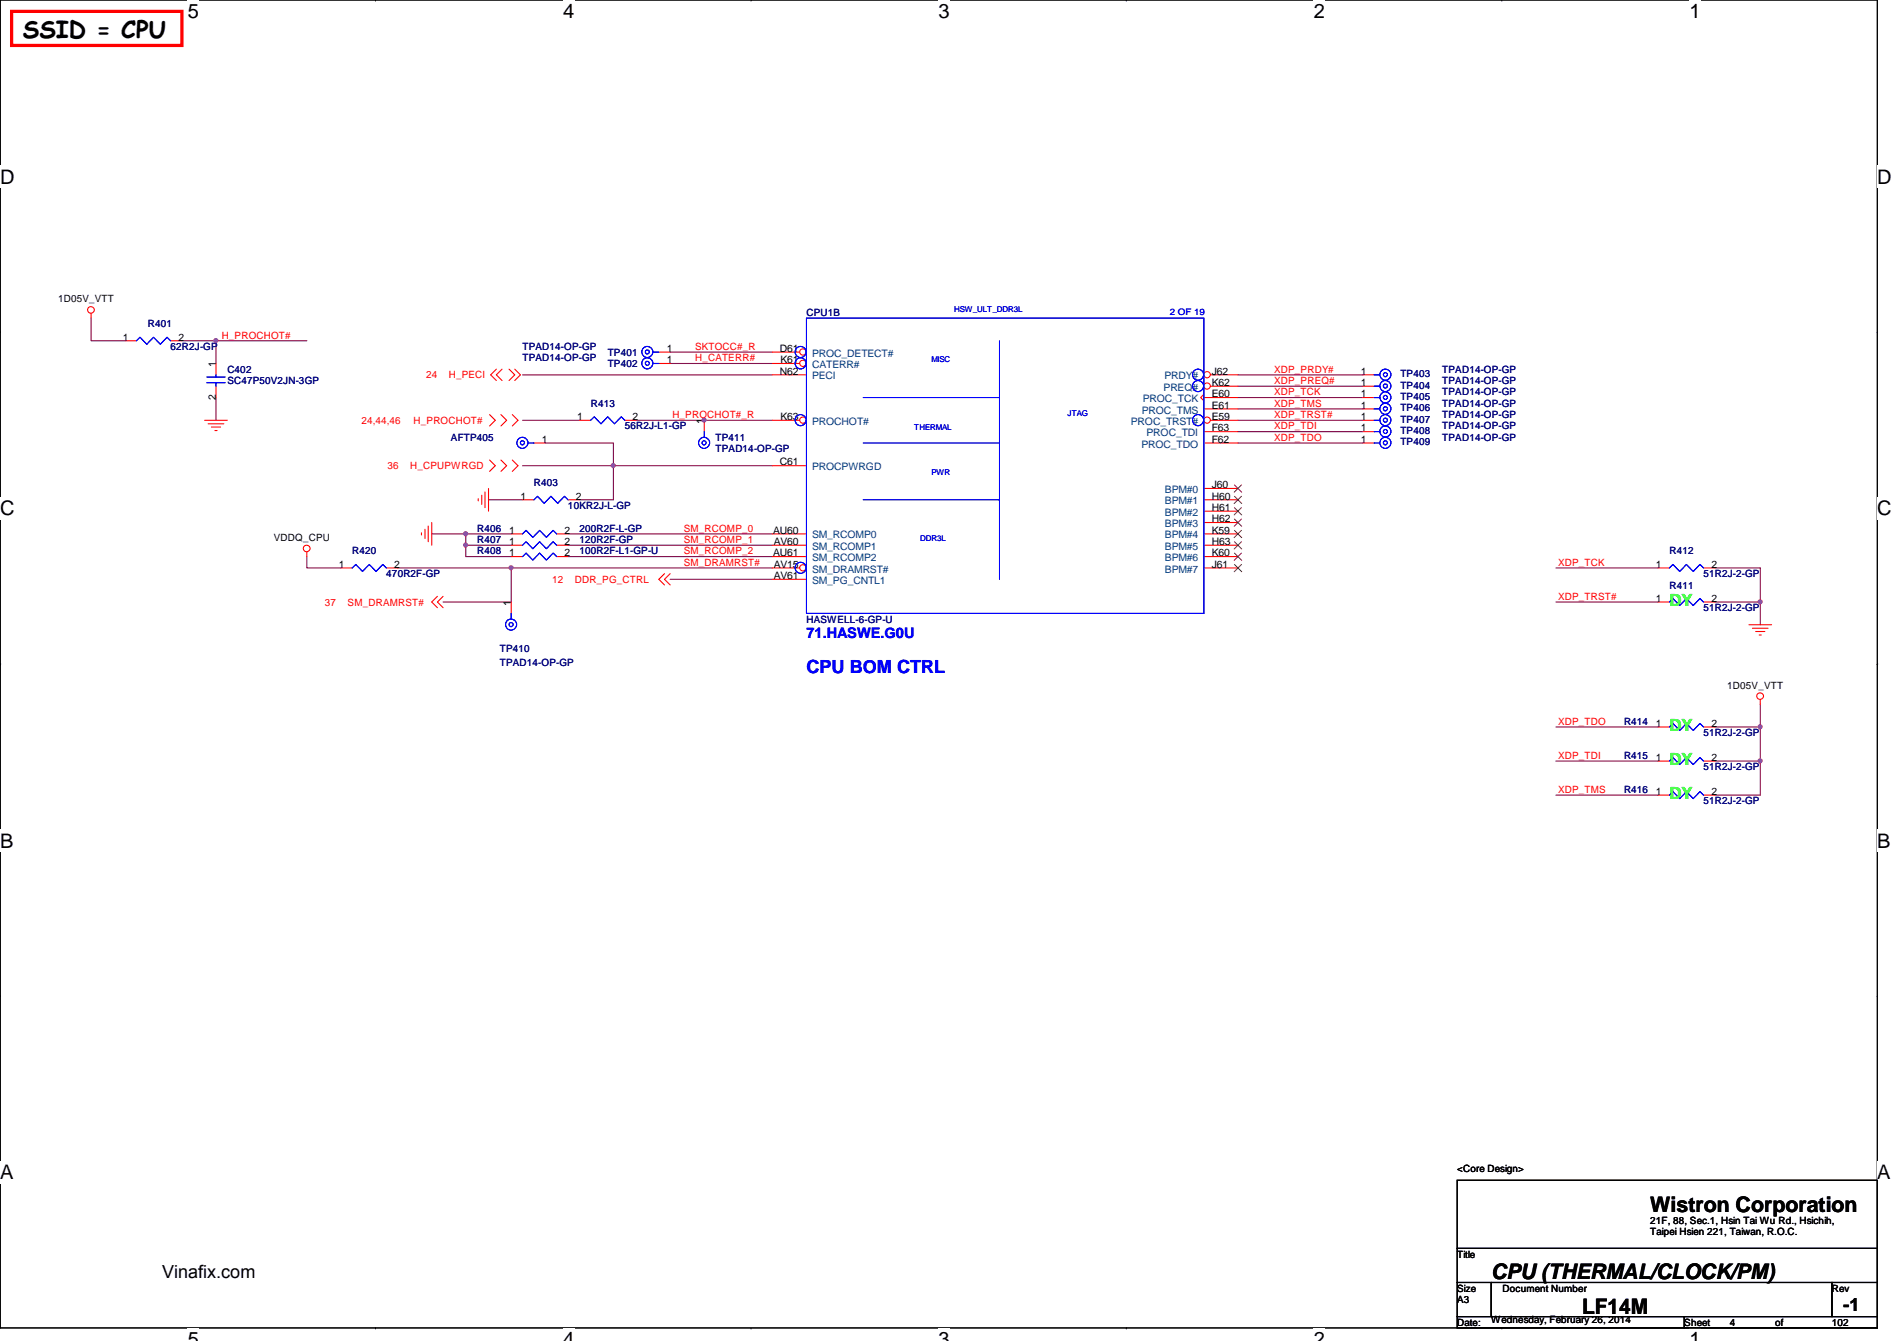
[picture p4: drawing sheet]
<svg xmlns="http://www.w3.org/2000/svg" width="297mm" height="210mm" viewBox="0 0 297 210" stroke-linecap="round" stroke-linejoin="round" font-family="sans-serif">
<defs><g id="words">
<text font-size="3.7" x="3.6" y="5.9">SSID = CPU</text>
<g font-size="3.3">
<text x="258.4" y="189.7">Wistron Corporation</text>
<text x="233.5" y="200.2">CPU (THERMAL/CLOCK/PM)</text>
<text x="247.7" y="205.7">LF14M</text>
</g>
<g font-size="3.1">
<text x="29.4" y="2.8">5</text>
<text x="88.2" y="2.8">4</text>
<text x="147" y="2.8">3</text>
<text x="205.7" y="2.8">2</text>
<text x="264.5" y="2.8">1</text>
<text x="0" y="28.7">D</text>
<text x="294" y="28.7">D</text>
<text x="0" y="80.7">C</text>
<text x="294" y="80.7">C</text>
<text x="0" y="132.7">B</text>
<text x="294" y="132.7">B</text>
<text x="0" y="184.6">A</text>
<text x="294" y="184.6">A</text>
<text x="29.4" y="210.7">5</text>
<text x="88.2" y="210.7">4</text>
<text x="147" y="210.7">3</text>
<text x="205.7" y="210.7">2</text>
<text x="264.5" y="210.7">1</text>
</g>
<text font-size="2.8" fill="#00f" x="126.3" y="105.4">CPU BOM CTRL</text>
<g font-size="2.8">
<text x="25.4" y="200.1">Vinafix.com</text>
<text x="288.6" y="205.1">-1</text>
</g>
<g font-size="2.6" fill="#0f0">
<text x="261.4" y="94.9">DY</text>
<text x="261.4" y="114.4">DY</text>
<text x="261.4" y="119.8">DY</text>
<text x="261.4" y="125.1">DY</text>
</g>
<text font-size="2.3" fill="#00f" x="126.3" y="99.9">71.HASWE.G0U</text>
<g font-size="1.6">
<text x="9.1" y="47.3">1D05V_VTT</text>
<text x="19.3" y="53.3">1</text>
<text x="27.9" y="53.3">2</text>
<text x="33.8" y="57.4" transform="rotate(-90 33.8 57.4)">1</text>
<text x="104.4" y="56.9">1</text>
<text x="104.4" y="55.1">1</text>
<text x="122.1" y="58.6">N62</text>
<text x="122.1" y="55.1">D61</text>
<text x="122.2" y="56.9">K61</text>
<text x="189.7" y="58.6">J62</text>
<text x="213.1" y="58.6">1</text>
<text x="33.8" y="62.6" transform="rotate(-90 33.8 62.6)">2</text>
<text x="90.4" y="65.7">1</text>
<text x="99.1" y="65.7">2</text>
<text x="122.2" y="65.7">K63</text>
<text x="189.7" y="60.4">K62</text>
<text x="189.7" y="62.2">E60</text>
<text x="189.7" y="65.7">E59</text>
<text x="189.7" y="64">E61</text>
<text x="213.1" y="60.4">1</text>
<text x="213.1" y="65.7">1</text>
<text x="213.1" y="64">1</text>
<text x="213.1" y="62.2">1</text>
<text x="84.8" y="69.3">1</text>
<text x="110.2" y="66.3" transform="rotate(-90 110.2 66.3)">1</text>
<text x="189.7" y="69.3">F62</text>
<text x="189.7" y="67.5">F63</text>
<text x="213.1" y="67.5">1</text>
<text x="213.1" y="69.3">1</text>
<text x="122.1" y="72.9">C61</text>
<text x="189.7" y="76.4">J60</text>
<text x="79.7" y="83.5">1</text>
<text x="81.5" y="78.2">1</text>
<text x="88.4" y="83.5">2</text>
<text x="90.2" y="78.2">2</text>
<text x="121.1" y="83.5">AU60</text>
<text x="189.7" y="83.5">K59</text>
<text x="189.7" y="81.7">H62</text>
<text x="189.7" y="78.2">H60</text>
<text x="189.7" y="80">H61</text>
<text x="42.9" y="84.7">VDDQ_CPU</text>
<text x="53" y="88.9">1</text>
<text x="61.7" y="88.9">2</text>
<text x="79.7" y="85.3">1</text>
<text x="79.7" y="87.1">1</text>
<text x="88.4" y="85.3">2</text>
<text x="88.4" y="87.1">2</text>
<text x="121.1" y="87.1">AU61</text>
<text x="121.2" y="88.9">AV15</text>
<text x="121.2" y="85.3">AV60</text>
<text x="189.7" y="85.3">H63</text>
<text x="189.7" y="87.1">K60</text>
<text x="189.7" y="88.9">J61</text>
<text x="259.3" y="88.9">1</text>
<text x="268" y="88.9">2</text>
<text x="80" y="94.8" transform="rotate(-90 80 94.8)">1</text>
<text x="121.2" y="90.6">AV61</text>
<text x="259.3" y="94.2">1</text>
<text x="268" y="94.2">2</text>
<text x="270.5" y="107.8">1D05V_VTT</text>
<text x="259.3" y="113.7">1</text>
<text x="268" y="113.7">2</text>
<text x="259.3" y="119.1">1</text>
<text x="268" y="119.1">2</text>
<text x="259.3" y="124.4">1</text>
<text x="268" y="124.4">2</text>
<text x="228.2" y="183.5">&lt;Core Design&gt;</text>
<text x="258.4" y="191.5">21F, 88, Sec.1, Hsin Tai Wu Rd., Hsichih,</text>
<text x="228.2" y="196.8">Title</text>
<text x="258.4" y="193.3">Taipei Hsien 221, Taiwan, R.O.C.</text>
<text x="228.2" y="202.2">Size</text>
<text x="228.2" y="204">A3</text>
<text x="235.3" y="202.2">Document Number</text>
<text x="286.8" y="202.2">Rev</text>
<text x="228.2" y="207.5">Date:</text>
<text x="233.5" y="207.1">Wednesday, February 26, 2014</text>
<text x="263.7" y="207.5">Sheet</text>
<text x="270.8" y="207.5">4</text>
<text x="278" y="207.5">of</text>
<text x="286.8" y="207.5">102</text>
</g>
<g font-size="1.6" fill="#000080">
<text x="23.2" y="51.2">R401</text>
<text x="126.3" y="49.4">CPU1B</text>
<text x="26.7" y="54.8">62R2J-GP</text>
<text x="35.6" y="58.3">C402</text>
<text x="81.8" y="56.6">TPAD14-OP-GP</text>
<text x="81.8" y="54.8">TPAD14-OP-GP</text>
<text x="95.2" y="57.4">TP402</text>
<text x="95.2" y="55.7">TP401</text>
<text x="219.3" y="59.1">TP403</text>
<text x="225.8" y="58.3">TPAD14-OP-GP</text>
<text x="35.6" y="60.1">SC47P50V2JN-3GP</text>
<text x="92.5" y="63.7">R413</text>
<text x="219.3" y="60.8">TP404</text>
<text x="219.3" y="64.4">TP406</text>
<text x="219.3" y="62.6">TP405</text>
<text x="225.8" y="60.1">TPAD14-OP-GP</text>
<text x="225.8" y="65.4">TPAD14-OP-GP</text>
<text x="225.8" y="63.7">TPAD14-OP-GP</text>
<text x="225.8" y="61.9">TPAD14-OP-GP</text>
<text x="70.6" y="69">AFTP405</text>
<text x="97.8" y="67.2">56R2J-L1-GP</text>
<text x="112.1" y="69">TP411</text>
<text x="112.1" y="70.8">TPAD14-OP-GP</text>
<text x="219.3" y="67.9">TP408</text>
<text x="219.3" y="66.2">TP407</text>
<text x="219.3" y="69.7">TP409</text>
<text x="225.8" y="67.2">TPAD14-OP-GP</text>
<text x="225.8" y="69">TPAD14-OP-GP</text>
<text x="83.6" y="76.1">R403</text>
<text x="74.7" y="83.2">R406</text>
<text x="88.9" y="79.7">10KR2J-L-GP</text>
<text x="90.7" y="83.2">200R2F-L-GP</text>
<text x="55.2" y="86.8">R420</text>
<text x="74.7" y="85">R407</text>
<text x="74.7" y="86.8">R408</text>
<text x="90.7" y="85">120R2F-GP</text>
<text x="90.7" y="86.8">100R2F-L1-GP-U</text>
<text x="261.4" y="86.8">R412</text>
<text x="60.5" y="90.3">470R2F-GP</text>
<text x="261.4" y="92.1">R411</text>
<text x="266.7" y="90.3">51R2J-2-GP</text>
<text x="266.7" y="95.7">51R2J-2-GP</text>
<text x="126.3" y="97.5">HASWELL-6-GP-U</text>
<text x="78.3" y="102.1">TP410</text>
<text x="78.3" y="104.2">TPAD14-OP-GP</text>
<text x="254.3" y="113.5">R414</text>
<text x="254.3" y="118.8">R415</text>
<text x="266.7" y="115.2">51R2J-2-GP</text>
<text x="254.3" y="124.1">R416</text>
<text x="266.7" y="125.9">51R2J-2-GP</text>
<text x="266.7" y="120.6">51R2J-2-GP</text>
</g>
<g font-size="1.6" fill="#f00">
<text x="34.7" y="53">H_PROCHOT#</text>
<text x="66.7" y="59.2">24</text>
<text x="70.3" y="59.2">H_PECI</text>
<text x="108.8" y="54.8">SKTOCC#_R</text>
<text x="108.8" y="56.6">H_CATERR#</text>
<text x="199.5" y="58.3">XDP_PRDY#</text>
<text x="105.3" y="65.4">H_PROCHOT#_R</text>
<text x="199.5" y="63.7">XDP_TMS</text>
<text x="199.5" y="60.1">XDP_PREQ#</text>
<text x="199.5" y="61.9">XDP_TCK</text>
<text x="199.5" y="65.4">XDP_TRST#</text>
<text x="56.6" y="66.3">24,44,46</text>
<text x="64.8" y="66.3">H_PROCHOT#</text>
<text x="199.5" y="67.2">XDP_TDI</text>
<text x="199.5" y="69">XDP_TDO</text>
<text x="60.7" y="73.4">36</text>
<text x="64.2" y="73.4">H_CPUPWRGD</text>
<text x="107.1" y="83.2">SM_RCOMP_0</text>
<text x="107.1" y="85">SM_RCOMP_1</text>
<text x="107.1" y="86.8">SM_RCOMP_2</text>
<text x="107.1" y="88.6">SM_DRAMRST#</text>
<text x="244" y="88.6">XDP_TCK</text>
<text x="50.9" y="94.8">37</text>
<text x="54.4" y="94.8">SM_DRAMRST#</text>
<text x="86.4" y="91.2">12</text>
<text x="90" y="91.2">DDR_PG_CTRL</text>
<text x="244" y="93.9">XDP_TRST#</text>
<text x="244" y="113.5">XDP_TDO</text>
<text x="244" y="118.8">XDP_TDI</text>
<text x="244" y="124.1">XDP_TMS</text>
</g>
<g font-size="1.6" fill="#004080">
<text x="127.2" y="59.4">PECI</text>
<text x="127.2" y="57.6">CATERR#</text>
<text x="127.2" y="55.8">PROC_DETECT#</text>
<text x="182.3" y="59.4">PRDY#</text>
<text x="178.8" y="64.7">PROC_TMS</text>
<text x="178.9" y="62.9">PROC_TCK</text>
<text x="182.2" y="61.2">PREQ#</text>
<text x="127.2" y="66.5">PROCHOT#</text>
<text x="177.1" y="66.5">PROC_TRST#</text>
<text x="178.7" y="70.1">PROC_TDO</text>
<text x="179.5" y="68.3">PROC_TDI</text>
<text x="127.2" y="73.6">PROCPWRGD</text>
<text x="182.4" y="77.2">BPM#0</text>
<text x="182.4" y="82.5">BPM#3</text>
<text x="182.4" y="79">BPM#1</text>
<text x="182.4" y="80.7">BPM#2</text>
<text x="127.2" y="84.3">SM_RCOMP0</text>
<text x="127.2" y="89.6">SM_DRAMRST#</text>
<text x="127.2" y="87.8">SM_RCOMP2</text>
<text x="127.2" y="86.1">SM_RCOMP1</text>
<text x="182.4" y="84.3">BPM#4</text>
<text x="182.4" y="86.1">BPM#5</text>
<text x="182.4" y="87.8">BPM#6</text>
<text x="182.4" y="89.6">BPM#7</text>
<text x="127.2" y="91.4">SM_PG_CNTL1</text>
</g>
<text font-size="1.4" fill="#00f" x="183.2" y="49.3">2 OF 19</text>
<g font-size="1.3" fill="#00f">
<text x="149.4" y="48.8">HSW_ULT_DDR3L</text>
<text x="145.8" y="56.6">MISC</text>
<text x="167.2" y="65.2">JTAG</text>
<text x="143.2" y="67.3">THERMAL</text>
<text x="145.8" y="74.4">PWR</text>
<text x="144.1" y="84.7">DDR3L</text>
</g>
</g></defs>
<path d="M0 0h294v207.9h-294z" fill="none" stroke="#000" stroke-width=".17"/>
<g fill="#fff">
<path d="M29.4 0h1.8v3.5h-1.8z"/>
<path d="M29.4 207.9h1.8v2h-1.8z"/>
</g>
<path d="M58.8 0h.1M58.8 207.9h.1" fill="none" stroke="#000" stroke-width=".17"/>
<g fill="#fff">
<path d="M88.2 0h1.7v3.5h-1.7z"/>
<path d="M88.2 207.9h1.7v2h-1.7z"/>
</g>
<path d="M117.6 0h.1M117.6 207.9h.1" fill="none" stroke="#000" stroke-width=".17"/>
<g fill="#fff">
<path d="M147 0h1.7v3.5h-1.7z"/>
<path d="M147 207.9h1.7v2h-1.7z"/>
</g>
<path d="M176.4 0h.1M176.4 207.9h.1" fill="none" stroke="#000" stroke-width=".17"/>
<g fill="#fff">
<path d="M205.7 0h1.8v3.5h-1.8z"/>
<path d="M205.7 207.9h1.8v2h-1.8z"/>
</g>
<path d="M235.2 0h.1M235.2 207.9h.1" fill="none" stroke="#000" stroke-width=".17"/>
<g fill="#fff">
<path d="M264.5 0h1.8v3.5h-1.8z"/>
<path d="M264.5 207.9h1.8v2h-1.8z"/>
<path d="M0 26h2.3v3.4h-2.3z"/>
<path d="M294 26h2.2v3.4h-2.2z"/>
<path d="M0 77.9h2.3v3.5h-2.3z"/>
<path d="M294 77.9h2.2v3.5h-2.2z"/>
</g>
<path d="M0 51.9h.1M294 51.9h.1" fill="none" stroke="#000" stroke-width=".17"/>
<g fill="#fff">
<path d="M0 129.9h2.1v3.4h-2.1z"/>
<path d="M294 129.9h2v3.4h-2z"/>
</g>
<path d="M0 103.9h.1M294 103.9h.1" fill="none" stroke="#000" stroke-width=".17"/>
<path d="M0 103.9h.1M294 103.9h.1" fill="none" stroke="#000" stroke-width=".16"/>
<g fill="#fff">
<path d="M0 181.8h2.1v3.5h-2.1z"/>
<path d="M294 181.8h2v3.5h-2z"/>
</g>
<path d="M0 155.9h.1M294 155.9h.1" fill="none" stroke="#000" stroke-width=".17"/>
<path d="M96.1 72.9v5.3" fill="none" stroke="#800040" stroke-width=".17"/>
<circle cx="96" cy="72.9" r=".32" fill="#f0f"/>
<circle cx="96" cy="72.9" r=".32" fill="none" stroke="#f0f" stroke-width=".17"/>
<path d="M81.8 72.9h14.3M243.6 94.2h16M243.6 88.9h16M268.5 88.9h7.1M275.6 94.2v3.6" fill="none" stroke="#800040" stroke-width=".17"/>
<circle cx="275.6" cy="94.2" r=".32" fill="#f0f"/>
<circle cx="275.6" cy="94.2" r=".32" fill="none" stroke="#f0f" stroke-width=".17"/>
<path d="M76.5 78.2h5.3M275.6 88.9v5.3h-7.1M275.6 113.8v5.3" fill="none" stroke="#800040" stroke-width=".17"/>
<circle cx="275.6" cy="119.1" r=".32" fill="#f0f"/>
<circle cx="275.6" cy="119.1" r=".32" fill="none" stroke="#f0f" stroke-width=".17"/>
<path d="M268.5 113.8h7.1" fill="none" stroke="#800040" stroke-width=".17"/>
<circle cx="275.6" cy="113.8" r=".32" fill="#f0f"/>
<circle cx="275.6" cy="113.8" r=".32" fill="none" stroke="#f0f" stroke-width=".17"/>
<g fill="none" stroke="#800040" stroke-width=".17">
<path d="M28.5 53.3h5.3v3.6M33.8 53.3h14.2M81.8 58.7h39.1M193.8 58.7h19.6M33.8 62.2v3.6M81.8 65.8h8.9M96.1 72.9h24.8M193.8 64h19.6M193.8 60.5h19.6M193.8 67.6h19.6M193.8 62.2h19.6M193.8 69.3h19.6"/>
<path d="M193.8 65.8h19.6M72.9 87.1h7.1M88.9 83.6h32M243.6 113.8h16"/>
</g>
<circle cx="33.8" cy="53.3" r=".32" fill="#f0f"/>
<circle cx="33.8" cy="53.3" r=".32" fill="none" stroke="#f0f" stroke-width=".17"/>
<path d="M14.3 49.8v3.5h5.3M110.3 65.8h10.6" fill="none" stroke="#800040" stroke-width=".17"/>
<circle cx="110.3" cy="65.8" r=".32" fill="#f0f"/>
<circle cx="110.3" cy="65.8" r=".32" fill="none" stroke="#f0f" stroke-width=".17"/>
<path d="M104.9 55.1h16M104.9 56.9h16M90.7 78.2h5.4M67.6 83.6h5.3M88.9 85.3h32M88.9 87.1h32M243.6 119.1h16M268.5 119.1h7.1M275.6 110.2v3.6" fill="none" stroke="#800040" stroke-width=".17"/>
<circle cx="72.9" cy="83.5" r=".32" fill="#f0f"/>
<circle cx="72.9" cy="83.5" r=".32" fill="none" stroke="#f0f" stroke-width=".17"/>
<path d="M72.9 85.3h7.1" fill="none" stroke="#800040" stroke-width=".17"/>
<circle cx="72.9" cy="85.3" r=".32" fill="#f0f"/>
<circle cx="72.9" cy="85.3" r=".32" fill="none" stroke="#f0f" stroke-width=".17"/>
<path d="M80 88.9h40.9M80 83.6h-7.1v3.5" fill="none" stroke="#800040" stroke-width=".17"/>
<circle cx="80" cy="88.9" r=".32" fill="#f0f"/>
<circle cx="80" cy="88.9" r=".32" fill="none" stroke="#f0f" stroke-width=".17"/>
<path d="M85.4 69.3h10.7v3.6M99.6 65.8h10.7M48 87.1v1.8h5.4M62.3 88.9h17.7v5.3h-10.6M104.9 90.7h16M275.6 119.1v5.4h-7.1M243.6 124.5h16" fill="none" stroke="#800040" stroke-width=".17"/>
<g fill="none" stroke="#f00" stroke-width=".17">
<path d="M14.3 49.1v.7M19.6 53.3h1.8M26.7 53.3h1.8M33.8 56.9v1.8M77.7 57.8l-.9 .9 .9 .9M78.6 57.8l-.9 .9 .9 .9M79.7 57.8l.9 .9-.9 .9M80.6 57.8l.9 .9-.9 .9M103.2 56.9h1.7M120.9 58.7h5.4M213.4 58.7h1.8M32 65.8h3.6"/>
<path d="M32.6 66.3h2.4M33.1 66.8h1.4M33.7 67.4h.3M33.8 60.5v1.7M74.9 78.1v.3M75.4 77.5v1.5M75.9 77v2.5M76.5 76.5v3.5M76.7 72l.9 .9-.9 .9M76.7 64.9l.9 .9-.9 .9M78.4 72l.9 .9-.9 .9M78.4 64.9l.9 .9-.9 .9"/>
<path d="M80.2 72l.9 .9-.9 .9M80.2 64.9l.9 .9-.9 .9M81.8 78.2h1.8M83.6 69.3h1.8M88.9 78.2h1.8M90.7 65.8h1.8M97.8 65.8h1.8M110.3 65.8v1.8M188.5 69.3h5.3M188.5 67.6h5.3M188.5 78.2h5.3M188.5 64h5.3"/>
<path d="M188.5 76.5h5.3M213.4 69.3h1.8M213.4 67.6h1.8M213.4 60.5h1.8M213.4 65.8h1.8M213.4 64h1.8M48 86.4v.7M66 83.4v.3M66.5 82.8v1.5M67.1 82.3v2.5M67.6 81.8v3.5M68.5 93.3l-.9 .9 .9 .9"/>
<path d="M69.4 93.3l-.9 .9 .9 .9M80 85.3h1.8M80 87.1h1.8M87.2 85.3h1.7M87.2 87.1h1.7M104.1 89.8l-.9 .9 .9 .9M104.9 89.8l-.8 .9 .8 .9M120.9 83.6h5.4M188.5 85.3h5.3M188.5 88.9h5.3M188.5 87.1h5.3M188.5 83.6h5.3"/>
<path d="M188.5 81.8h5.3M188.5 80h5.3M259.6 88.9h1.8M259.6 94.2h1.8M266.7 88.9h1.8M266.7 94.2h1.8M273.9 97.8h3.5M274.4 98.3h2.5M274.9 98.8h1.4M275.5 99.4h.3M259.6 113.8h1.8M266.7 113.8h1.8"/>
<path d="M275.6 109.5v.7M259.6 124.5h1.8M266.7 124.5h1.8"/>
<circle cx="14.2" cy="48.5" r=".52"/>
<circle cx="48" cy="85.8" r=".52"/>
<circle cx="275.6" cy="109" r=".52"/>
</g>
<path d="M228.2 184.7h65.8v10.7h-65.8zM228.2 195.4h65.8v5.3h-65.8zM228.2 200.7h5.3v5.4h-5.3zM228.2 206.1h35.5v1.8h-35.5zM233.5 200.7h53.3v5.4h-53.3zM263.7 206.1h30.3v1.8h-30.3zM286.8 200.7h7.2v5.4h-7.2z" fill="none" stroke="#000" stroke-width=".17"/>
<path d="M1.8 1.8h26.7v5.3h-26.7z" fill="none" stroke="#f00" stroke-width=".51"/>
<g fill="none" stroke="#00f" stroke-width=".17">
<path d="M21.4 53.3l.5-.5 1.1 1.1 1-1.1 1.1 1.1 1.1-1.1 .5 .5M32.4 59h2.9M32.4 59.9h2.9M33.8 58.7v.3M33.8 59.9v.6M102.3 56.9h.9M215.2 58.7h.9M82.7 69.3h.9M83.6 78.2l.6-.5 1 1.1 1.1-1.1 1 1.1 1.1-1.1 .5 .5M92.5 65.8l.5-.6 1.1 1.1 1.1-1.1 1 1.1 1.1-1.1 .5 .6M110.3 67.6v.9M215.2 67.6h.9"/>
<path d="M215.2 60.5h.9M215.2 65.8h.9M215.2 64h.9M215.2 69.3h.9M81.8 85.3l.6-.5 1 1.1 1.1-1.1 1.1 1.1 1-1.1 .6 .5M81.8 87.1l.6-.5 1 1.1 1.1-1.1 1.1 1.1 1-1.1 .6 .5M261.4 88.9l.6-.6 1 1.2 1.1-1.2 1 1.2 1.1-1.2 .5 .6M261.4 94.2l.6-.5 1 1.1 1.1-1.1 1 1.1 1.1-1.1 .5 .5M261.4 113.8l.6-.6 1 1.1 1.1-1.1 1 1.1 1.1-1.1 .5 .6M261.4 124.5l.6-.6 1 1.1 1.1-1.1 1 1.1 1.1-1.1 .5 .6"/>
<circle cx="101.4" cy="56.9" r=".32"/>
<circle cx="101.4" cy="56.9" r=".87"/>
<circle cx="216.9" cy="58.6" r=".32"/>
<circle cx="216.9" cy="58.6" r=".87"/>
<circle cx="81.8" cy="69.3" r=".32"/>
<circle cx="81.8" cy="69.3" r=".87"/>
<circle cx="110.3" cy="69.3" r=".32"/>
<circle cx="110.3" cy="69.3" r=".87"/>
<circle cx="216.9" cy="67.5" r=".32"/>
<circle cx="216.9" cy="65.8" r=".32"/>
<circle cx="216.9" cy="69.3" r=".32"/>
<circle cx="216.9" cy="64" r=".32"/>
<circle cx="216.9" cy="60.4" r=".32"/>
<circle cx="216.9" cy="65.8" r=".87"/>
<circle cx="216.9" cy="64" r=".87"/>
<circle cx="216.9" cy="69.3" r=".87"/>
<circle cx="216.9" cy="67.5" r=".87"/>
<circle cx="216.9" cy="60.4" r=".87"/>
</g>
<g fill="none" stroke="#804000" stroke-width=".16">
<path d="M193.3 77.7l1.1 1.1M193.3 79.5l1.1 1.1M193.3 75.9l1.1 1.1M194.4 77.7l-1.2 1.1M194.4 79.5l-1.2 1.1M194.4 75.9l-1.2 1.1M193.3 83l1.1 1.2M193.3 84.8l1.1 1.1M193.3 86.6l1.1 1.1M193.3 88.3l1.1 1.2M193.3 81.2l1.1 1.2M194.4 83l-1.2 1.2"/>
<path d="M194.4 84.8l-1.2 1.1M194.4 86.6l-1.2 1.1M194.4 88.3l-1.2 1.2M194.4 81.2l-1.2 1.2"/>
</g>
<circle cx="125.7" cy="56.9" r=".5" fill="#fff"/>
<g fill="none" stroke="#f00" stroke-width=".17">
<path d="M120.9 56.9h4.3M120.9 72.9h5.4"/>
<circle cx="125.7" cy="56.9" r=".5"/>
</g>
<circle cx="125.7" cy="65.8" r=".5" fill="#fff"/>
<g fill="none" stroke="#f00" stroke-width=".17">
<path d="M120.9 65.8h4.3"/>
<circle cx="125.7" cy="65.8" r=".5"/>
</g>
<circle cx="189" cy="65.8" r=".5" fill="#fff"/>
<g fill="none" stroke="#f00" stroke-width=".17">
<path d="M188.5 61.7l-.5 .5 .5 .5M188.5 62.2h5.3M189.6 65.8h4.2"/>
<circle cx="189" cy="65.8" r=".5"/>
</g>
<circle cx="189" cy="58.6" r=".5" fill="#fff"/>
<g fill="none" stroke="#f00" stroke-width=".17">
<path d="M189.6 58.7h4.2"/>
<circle cx="189" cy="58.6" r=".5"/>
</g>
<circle cx="189" cy="60.4" r=".5" fill="#fff"/>
<g fill="none" stroke="#f00" stroke-width=".17">
<path d="M189.6 60.5h4.2M120.9 90.7h5.4"/>
<circle cx="189" cy="60.4" r=".5"/>
</g>
<circle cx="125.7" cy="88.9" r=".5" fill="#fff"/>
<g fill="none" stroke="#f00" stroke-width=".17">
<path d="M120.9 88.9h4.3M120.9 87.1h5.4M120.9 85.3h5.4"/>
<circle cx="125.7" cy="88.9" r=".5"/>
</g>
<circle cx="125.7" cy="55.1" r=".5" fill="#fff"/>
<g fill="none" stroke="#f00" stroke-width=".17">
<path d="M103.2 55.1h1.7M120.9 55.1h4.3M213.4 62.2h1.8M53.4 88.9h1.8M60.5 88.9h1.8M80 83.6h1.8M80 94.2v1.8M87.2 83.6h1.7M259.6 119.1h1.8M266.7 119.1h1.8"/>
<circle cx="125.7" cy="55.1" r=".5"/>
</g>
<path d="M126.3 49.8h62.2v46.2h-62.2zM156.5 53.3v37.4M135.2 62.2h21.3M135.2 78.2h21.3M135.2 69.3h21.3" fill="none" stroke="#00f" stroke-width=".16"/>
<g fill="none" stroke="#00f" stroke-width=".17">
<path d="M102.3 55.1h.9M215.2 62.2h.9M55.2 88.9l.5-.6 1.1 1.2 1-1.2 1.1 1.2 1-1.2 .6 .6M80 96v.9M81.8 83.6l.6-.6 1 1.1 1.1-1.1 1.1 1.1 1-1.1 .6 .6M261.4 119.1l.6-.5 1 1.1 1.1-1.1 1 1.1 1.1-1.1 .5 .5"/>
<circle cx="101.4" cy="55.1" r=".32"/>
<circle cx="101.4" cy="55.1" r=".87"/>
<circle cx="125.4" cy="55.1" r=".87"/>
<circle cx="125.4" cy="56.9" r=".87"/>
<circle cx="187.6" cy="58.6" r=".87"/>
<circle cx="125.4" cy="65.8" r=".87"/>
<circle cx="187.6" cy="65.8" r=".87"/>
<circle cx="187.6" cy="60.4" r=".87"/>
<circle cx="216.9" cy="62.2" r=".32"/>
<circle cx="216.9" cy="62.2" r=".87"/>
<circle cx="80" cy="97.8" r=".32"/>
<circle cx="80" cy="97.8" r=".87"/>
<circle cx="125.4" cy="88.9" r=".87"/>
</g>
<circle cx="96" cy="72.9" r=".32" fill="#f0f"/>
<circle cx="96" cy="72.9" r=".32" fill="none" stroke="#f0f" stroke-width=".17"/>
<circle cx="275.6" cy="94.2" r=".32" fill="#f0f"/>
<circle cx="275.6" cy="94.2" r=".32" fill="none" stroke="#f0f" stroke-width=".17"/>
<circle cx="275.6" cy="119.1" r=".32" fill="#f0f"/>
<circle cx="275.6" cy="119.1" r=".32" fill="none" stroke="#f0f" stroke-width=".17"/>
<circle cx="275.6" cy="113.8" r=".32" fill="#f0f"/>
<circle cx="275.6" cy="113.8" r=".32" fill="none" stroke="#f0f" stroke-width=".17"/>
<circle cx="33.8" cy="53.3" r=".32" fill="#f0f"/>
<circle cx="33.8" cy="53.3" r=".32" fill="none" stroke="#f0f" stroke-width=".17"/>
<circle cx="110.3" cy="65.8" r=".32" fill="#f0f"/>
<circle cx="110.3" cy="65.8" r=".32" fill="none" stroke="#f0f" stroke-width=".17"/>
<circle cx="72.9" cy="83.5" r=".32" fill="#f0f"/>
<circle cx="72.9" cy="83.5" r=".32" fill="none" stroke="#f0f" stroke-width=".17"/>
<circle cx="72.9" cy="85.3" r=".32" fill="#f0f"/>
<circle cx="72.9" cy="85.3" r=".32" fill="none" stroke="#f0f" stroke-width=".17"/>
<circle cx="80" cy="88.9" r=".32" fill="#f0f"/>
<circle cx="80" cy="88.9" r=".32" fill="none" stroke="#f0f" stroke-width=".17"/>
<use href="#words"/>
</svg>
